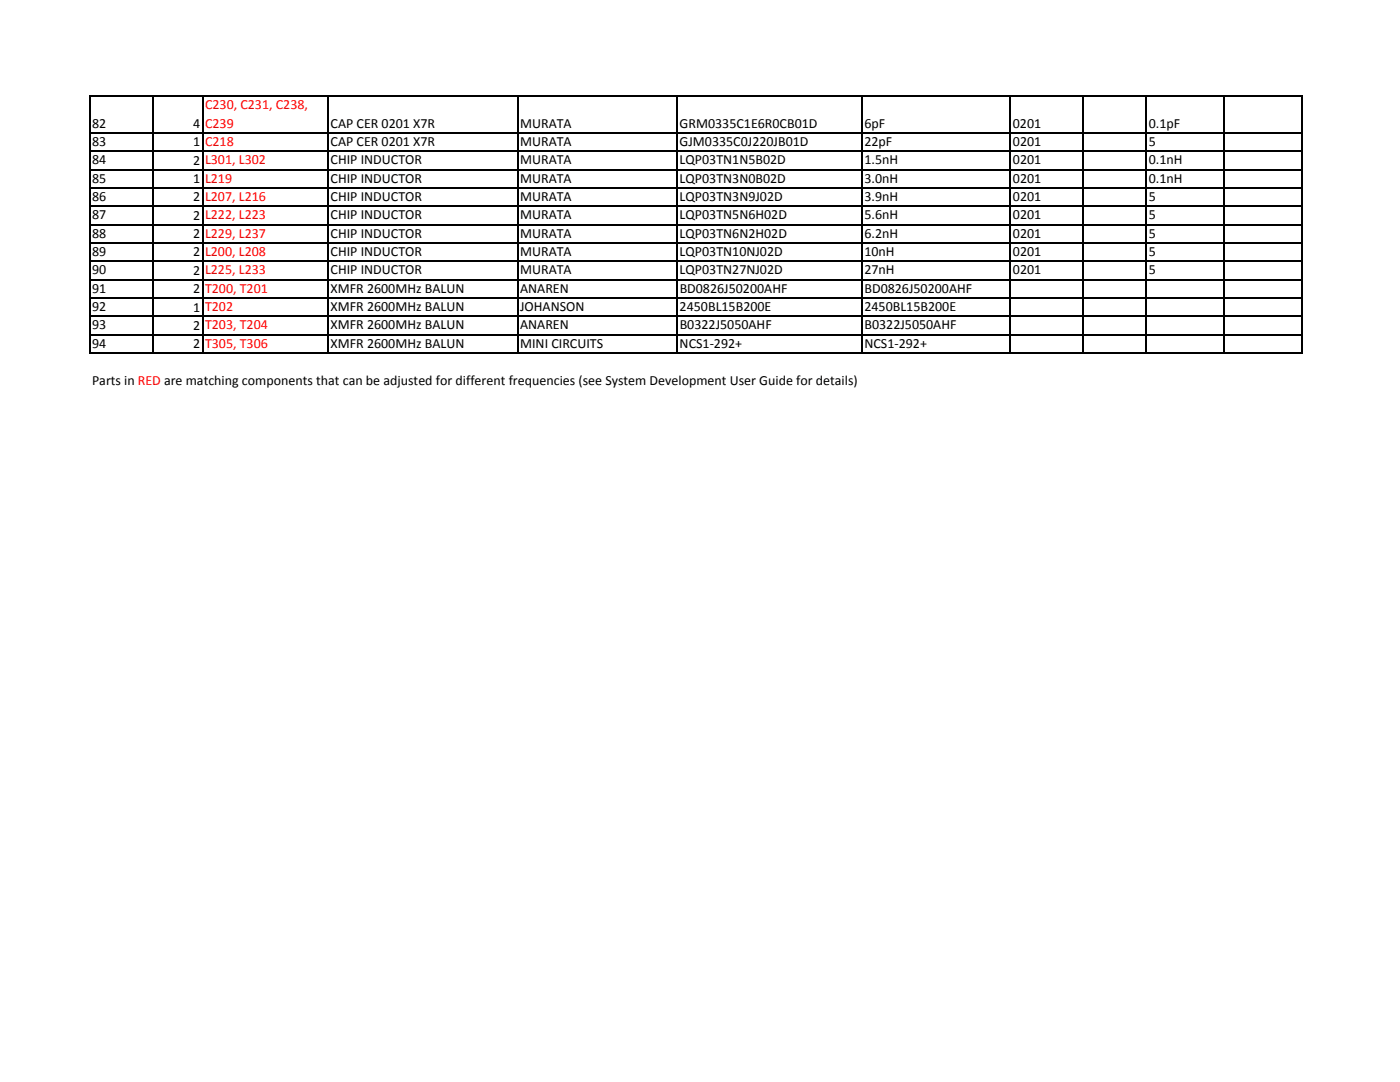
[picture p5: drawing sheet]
<svg xmlns="http://www.w3.org/2000/svg" width="279mm" height="216mm" viewBox="0 0 279 216" stroke-linecap="round" stroke-linejoin="round" font-family="sans-serif">
<defs><g id="words">
<g font-size="2.8" fill="#f00">
<text x="40.9" y="21.8">C230, C231, C238,</text>
<text x="40.9" y="25.5">C239</text>
<text x="40.9" y="29.1">C218</text>
<text x="40.9" y="32.8">L301, L302</text>
<text x="40.9" y="36.4">L219</text>
<text x="40.9" y="40.1">L207, L216</text>
<text x="40.9" y="43.8">L222, L223</text>
<text x="40.9" y="47.4">L229, L237</text>
<text x="40.9" y="51.1">L200, L208</text>
<text x="40.9" y="54.8">L225, L233</text>
<text x="40.9" y="58.4">T200, T201</text>
<text x="40.9" y="62.1">T202</text>
<text x="40.9" y="65.7">T203, T204</text>
<text x="40.9" y="69.4">T305, T306</text>
</g>
<g font-size="2.8">
<text x="18.4" y="25.5">82</text>
<text x="18.4" y="29.1">83</text>
<text x="38.5" y="25.5">4</text>
<text x="38.5" y="29.2">1</text>
<text x="66" y="25.5">CAP CER 0201 X7R</text>
<text x="66" y="29.1">CAP CER 0201 X7R</text>
<text x="103.8" y="25.5">MURATA</text>
<text x="103.8" y="29.1">MURATA</text>
<text x="135.6" y="25.5">GRM0335C1E6R0CB01D</text>
<text x="135.6" y="29.1">GJM0335C0J220JB01D</text>
<text x="172.5" y="25.5">6pF</text>
<text x="172.5" y="29.1">22pF</text>
<text x="202.1" y="25.5">0201</text>
<text x="202.1" y="29.1">0201</text>
<text x="229.3" y="25.5">0.1pF</text>
<text x="229.3" y="29.1">5</text>
<text x="18.4" y="32.8">84</text>
<text x="38.5" y="32.9">2</text>
<text x="66" y="32.8">CHIP INDUCTOR</text>
<text x="103.8" y="32.8">MURATA</text>
<text x="135.6" y="32.8">LQP03TN1N5B02D</text>
<text x="172.5" y="32.8">1.5nH</text>
<text x="202.1" y="32.8">0201</text>
<text x="229.3" y="32.8">0.1nH</text>
<text x="18.4" y="36.4">85</text>
<text x="18.4" y="40.1">86</text>
<text x="38.5" y="36.5">1</text>
<text x="38.5" y="40.2">2</text>
<text x="66" y="36.4">CHIP INDUCTOR</text>
<text x="66" y="40.1">CHIP INDUCTOR</text>
<text x="103.8" y="36.4">MURATA</text>
<text x="103.8" y="40.1">MURATA</text>
<text x="135.6" y="36.4">LQP03TN3N0B02D</text>
<text x="135.6" y="40.1">LQP03TN3N9J02D</text>
<text x="172.5" y="36.4">3.0nH</text>
<text x="172.5" y="40.1">3.9nH</text>
<text x="202.1" y="36.4">0201</text>
<text x="202.1" y="40.1">0201</text>
<text x="229.3" y="36.4">0.1nH</text>
<text x="229.3" y="40.1">5</text>
<text x="18.4" y="43.8">87</text>
<text x="18.4" y="47.4">88</text>
<text x="38.5" y="43.9">2</text>
<text x="38.5" y="47.5">2</text>
<text x="66" y="43.8">CHIP INDUCTOR</text>
<text x="66" y="47.4">CHIP INDUCTOR</text>
<text x="103.8" y="43.8">MURATA</text>
<text x="103.8" y="47.4">MURATA</text>
<text x="135.6" y="43.8">LQP03TN5N6H02D</text>
<text x="135.6" y="47.4">LQP03TN6N2H02D</text>
<text x="172.5" y="43.8">5.6nH</text>
<text x="172.5" y="47.4">6.2nH</text>
<text x="202.1" y="43.8">0201</text>
<text x="202.1" y="47.4">0201</text>
<text x="229.3" y="43.8">5</text>
<text x="229.3" y="47.4">5</text>
<text x="18.4" y="51.1">89</text>
<text x="38.5" y="51.2">2</text>
<text x="66" y="51.1">CHIP INDUCTOR</text>
<text x="103.8" y="51.1">MURATA</text>
<text x="135.6" y="51.1">LQP03TN10NJ02D</text>
<text x="172.5" y="51.1">10nH</text>
<text x="202.1" y="51.1">0201</text>
<text x="229.3" y="51.1">5</text>
<text x="18.4" y="54.8">90</text>
<text x="18.4" y="58.4">91</text>
<text x="38.5" y="54.8">2</text>
<text x="38.5" y="58.5">2</text>
<text x="66" y="54.8">CHIP INDUCTOR</text>
<text x="66" y="58.4">XMFR 2600MHz BALUN</text>
<text x="103.8" y="54.8">MURATA</text>
<text x="103.8" y="58.4">ANAREN</text>
<text x="135.6" y="54.8">LQP03TN27NJ02D</text>
<text x="135.6" y="58.4">BD0826J50200AHF</text>
<text x="172.5" y="54.8">27nH</text>
<text x="172.5" y="58.4">BD0826J50200AHF</text>
<text x="202.1" y="54.8">0201</text>
<text x="229.3" y="54.8">5</text>
<text x="18.4" y="62.1">92</text>
<text x="18.4" y="65.7">93</text>
<text x="38.5" y="62.2">1</text>
<text x="38.5" y="65.8">2</text>
<text x="66" y="65.7">XMFR 2600MHz BALUN</text>
<text x="66" y="62.1">XMFR 2600MHz BALUN</text>
<text x="103.8" y="65.7">ANAREN</text>
<text x="103.8" y="62.1">JOHANSON</text>
<text x="135.6" y="62.1">2450BL15B200E</text>
<text x="135.6" y="65.7">B0322J5050AHF</text>
<text x="172.5" y="62.1">2450BL15B200E</text>
<text x="172.5" y="65.7">B0322J5050AHF</text>
<text x="18.4" y="69.4">94</text>
<text x="38.5" y="69.5">2</text>
<text x="66" y="69.4">XMFR 2600MHz BALUN</text>
<text x="103.8" y="69.4">MINI CIRCUITS</text>
<text x="135.6" y="69.4">NCS1‐292+</text>
<text x="172.5" y="69.4">NCS1‐292+</text>
<text x="18.4" y="76.8">Parts in RED are matching components that can be adjusted for different frequencies (see System Development User Guide for details)</text>
</g>
</g></defs>
<g fill="none" stroke="#000" stroke-width=".25">
<path d="M17.9 19v51.6M18 19.2h241.9M30.5 19.3v51.3M40.4 19.3v51.3M65.5 19.3v51.3M103.3 19.3v51.3M135.1 19.3v51.3M172 19.3v51.3M201.7 19.3v51.3M216.2 19.3v51.3M228.8 19.3v51.3M244.4 19.3v51.3"/>
<path d="M259.8 19.3v51.3M18 26.5h241.9M18 30.2h241.9M18 33.8h241.9M18 37.5h241.9M18 41.1h241.9M18 44.8h241.9M18 48.5h241.9M18 52.1h241.9M18 55.8h241.9M18 59.5h241.9M18 63.1h241.9"/>
<path d="M18 66.8h241.9M18 70.4h241.9"/>
</g>
<use href="#words"/>
</svg>
